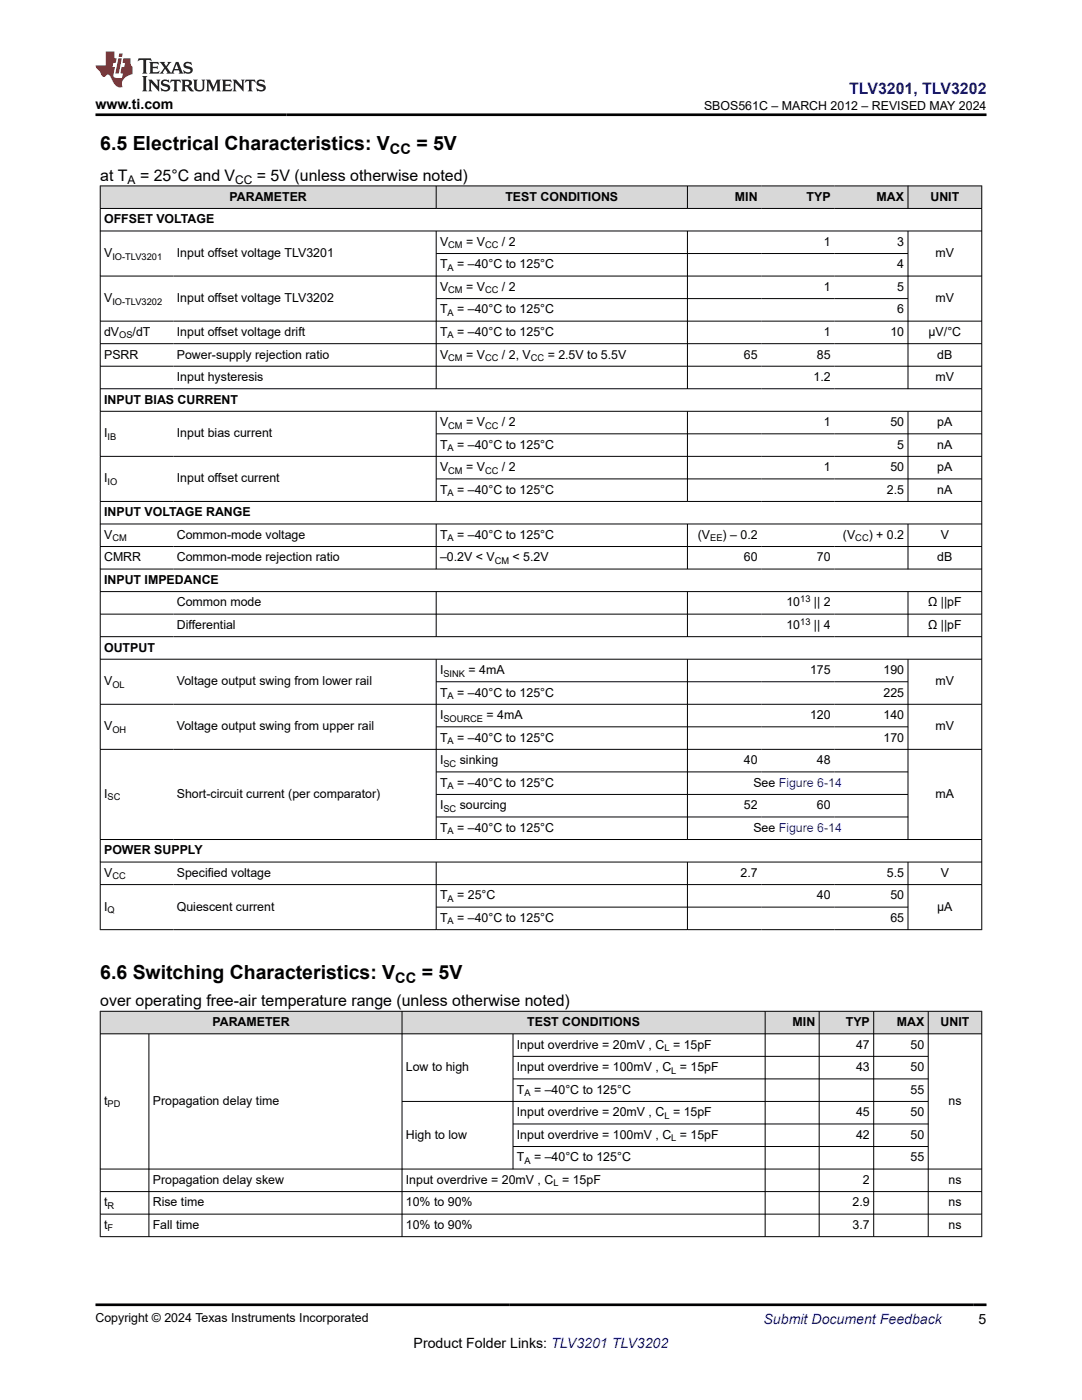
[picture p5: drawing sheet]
<svg xmlns="http://www.w3.org/2000/svg" width="216mm" height="279mm" viewBox="0 0 216 279" stroke-linecap="round" stroke-linejoin="round" font-family="sans-serif">
<defs><g id="words">
<g font-size="3.9">
<text x="20" y="29.9">6.5 Electrical Characteristics: V</text>
<text x="83.1" y="29.9">= 5V</text>
<text x="20" y="195.3">6.6 Switching Characteristics: V</text>
<text x="84.2" y="195.3">= 5V</text>
</g>
<text font-size="3.2" fill="#00f" x="169.4" y="18.7">TLV3201, TLV3202</text>
<g font-size="3.2">
<text x="20" y="36.1">at T</text>
<text x="27.9" y="36.1">= 25°C and V</text>
<text x="51.3" y="36.1">= 5V (unless otherwise noted)</text>
<text x="20" y="200.8">over operating free-air temperature range (unless otherwise noted)</text>
</g>
<g font-size="2.9">
<text x="77.8" y="30.7">CC</text>
<text x="78.9" y="196.1">CC</text>
</g>
<g font-size="2.8">
<text x="19.1" y="21.8">www.ti.com</text>
<text x="82.5" y="269">Product Folder Links: TLV3201 TLV3202</text>
<text x="195.3" y="264.2">5</text>
</g>
<text font-size="2.8" fill="#00f" x="152.4" y="264.2">Submit Document Feedback</text>
<g font-size="2.5">
<text x="140.5" y="21.9">SBOS561C – MARCH 2012 – REVISED MAY 2024</text>
<text x="45.8" y="40.1">PARAMETER</text>
<text x="100.9" y="40.1">TEST CONDITIONS</text>
<text x="146.7" y="40.1">MIN</text>
<text x="161" y="40.1">TYP</text>
<text x="174.9" y="40.1">MAX</text>
<text x="185.7" y="40.1">UNIT</text>
<text x="20.8" y="44.6">OFFSET VOLTAGE</text>
<text x="20.8" y="51.3">V</text>
<text x="35.3" y="51.3">Input offset voltage TLV3201</text>
<text x="87.8" y="49.1">V</text>
<text x="87.8" y="53.6">T</text>
<text x="91.2" y="53.6">= –40°C to 125°C</text>
<text x="93" y="49.1">= V</text>
<text x="100.2" y="49.1">/ 2</text>
<text x="164.4" y="49.1">1</text>
<text x="179" y="49.1">3</text>
<text x="179" y="53.6">4</text>
<text x="186.7" y="51.3">mV</text>
<text x="87.8" y="58.1">V</text>
<text x="93" y="58.1">= V</text>
<text x="100.2" y="58.1">/ 2</text>
<text x="164.4" y="58.1">1</text>
<text x="179" y="58.1">5</text>
<text x="20.8" y="60.3">V</text>
<text x="35.3" y="60.3">Input offset voltage TLV3202</text>
<text x="87.8" y="62.6">T</text>
<text x="91.2" y="62.6">= –40°C to 125°C</text>
<text x="179" y="62.6">6</text>
<text x="186.7" y="60.3">mV</text>
<text x="20.8" y="67.1">dV</text>
<text x="20.8" y="71.5">PSRR</text>
<text x="26.5" y="67.1">/dT</text>
<text x="35.3" y="67.1">Input offset voltage drift</text>
<text x="35.3" y="71.5">Power-supply rejection ratio</text>
<text x="87.8" y="67.1">T</text>
<text x="87.8" y="71.5">V</text>
<text x="91.2" y="67.1">= –40°C to 125°C</text>
<text x="93" y="71.5">= V</text>
<text x="100.2" y="71.5">/ 2, V</text>
<text x="109.3" y="71.5">= 2.5V to 5.5V</text>
<text x="148.4" y="71.5">65</text>
<text x="163" y="71.5">85</text>
<text x="164.4" y="67.1">1</text>
<text x="177.7" y="67.1">10</text>
<text x="185.3" y="67.1">µV/°C</text>
<text x="187" y="71.5">dB</text>
<text x="35.3" y="76">Input hysteresis</text>
<text x="162.3" y="76">1.2</text>
<text x="186.7" y="76">mV</text>
<text x="20.8" y="80.5">INPUT BIAS CURRENT</text>
<text x="20.8" y="87.3">I</text>
<text x="35.3" y="87.3">Input bias current</text>
<text x="87.8" y="85">V</text>
<text x="87.8" y="89.5">T</text>
<text x="91.2" y="89.5">= –40°C to 125°C</text>
<text x="93" y="85">= V</text>
<text x="100.2" y="85">/ 2</text>
<text x="164.4" y="85">1</text>
<text x="177.7" y="85">50</text>
<text x="179" y="89.5">5</text>
<text x="187" y="85">pA</text>
<text x="187" y="89.5">nA</text>
<text x="87.8" y="94">V</text>
<text x="93" y="94">= V</text>
<text x="100.2" y="94">/ 2</text>
<text x="164.4" y="94">1</text>
<text x="177.7" y="94">50</text>
<text x="187" y="94">pA</text>
<text x="20.8" y="96.3">I</text>
<text x="35.3" y="96.3">Input offset current</text>
<text x="87.8" y="98.5">T</text>
<text x="91.2" y="98.5">= –40°C to 125°C</text>
<text x="177" y="98.5">2.5</text>
<text x="187" y="98.5">nA</text>
<text x="20.8" y="103">INPUT VOLTAGE RANGE</text>
<text x="20.8" y="107.5">V</text>
<text x="35.3" y="107.5">Common-mode voltage</text>
<text x="87.8" y="107.5">T</text>
<text x="91.2" y="107.5">= –40°C to 125°C</text>
<text x="139.2" y="107.5">(V</text>
<text x="144.2" y="107.5">) – 0.2</text>
<text x="168.2" y="107.5">(V</text>
<text x="173.3" y="107.5">) + 0.2</text>
<text x="187.7" y="107.5">V</text>
<text x="20.8" y="112">CMRR</text>
<text x="35.3" y="112">Common-mode rejection ratio</text>
<text x="87.8" y="112">–0.2V &lt; V</text>
<text x="102.3" y="112">&lt; 5.2V</text>
<text x="148.4" y="112">60</text>
<text x="163" y="112">70</text>
<text x="187" y="112">dB</text>
<text x="20.8" y="116.5">INPUT IMPEDANCE</text>
<text x="35.3" y="121">Common mode</text>
<text x="35.3" y="125.5">Differential</text>
<text x="156.9" y="121">10</text>
<text x="156.9" y="125.5">10</text>
<text x="162.4" y="121">|| 2</text>
<text x="162.4" y="125.5">|| 4</text>
<text x="185.2" y="121">Ω ||pF</text>
<text x="185.2" y="125.5">Ω ||pF</text>
<text x="20.8" y="130">OUTPUT</text>
<text x="20.8" y="136.8">V</text>
<text x="35.3" y="136.8">Voltage output swing from lower rail</text>
<text x="87.8" y="134.5">I</text>
<text x="93.5" y="134.5">= 4mA</text>
<text x="161.6" y="134.5">175</text>
<text x="176.3" y="134.5">190</text>
<text x="186.7" y="136.8">mV</text>
<text x="87.8" y="139">T</text>
<text x="87.8" y="143.5">I</text>
<text x="91.2" y="139">= –40°C to 125°C</text>
<text x="97.1" y="143.5">= 4mA</text>
<text x="161.6" y="143.5">120</text>
<text x="176.3" y="139">225</text>
<text x="176.3" y="143.5">140</text>
<text x="20.8" y="145.8">V</text>
<text x="35.3" y="145.8">Voltage output swing from upper rail</text>
<text x="87.8" y="148">T</text>
<text x="91.2" y="148">= –40°C to 125°C</text>
<text x="176.3" y="148">170</text>
<text x="186.7" y="145.8">mV</text>
<text x="87.8" y="152.5">I</text>
<text x="91.7" y="152.5">sinking</text>
<text x="148.4" y="152.5">40</text>
<text x="163" y="152.5">48</text>
<text x="20.8" y="159.3">I</text>
<text x="35.3" y="159.3">Short-circuit current (per comparator)</text>
<text x="87.8" y="157">T</text>
<text x="87.8" y="161.5">I</text>
<text x="91.2" y="157">= –40°C to 125°C</text>
<text x="91.7" y="161.5">sourcing</text>
<text x="148.4" y="161.5">52</text>
<text x="150.3" y="157">See Figure 6-14</text>
<text x="163" y="161.5">60</text>
<text x="186.7" y="159.3">mA</text>
<text x="87.8" y="166">T</text>
<text x="91.2" y="166">= –40°C to 125°C</text>
<text x="150.3" y="166">See Figure 6-14</text>
<text x="20.8" y="170.5">POWER SUPPLY</text>
<text x="20.8" y="175">V</text>
<text x="35.3" y="175">Specified voltage</text>
<text x="87.8" y="179.5">T</text>
<text x="91.2" y="179.5">= 25°C</text>
<text x="147.8" y="175">2.7</text>
<text x="163" y="179.5">40</text>
<text x="177" y="175">5.5</text>
<text x="177.7" y="179.5">50</text>
<text x="187.7" y="175">V</text>
<text x="20.8" y="181.7">I</text>
<text x="35.3" y="181.7">Quiescent current</text>
<text x="87.8" y="184">T</text>
<text x="91.2" y="184">= –40°C to 125°C</text>
<text x="177.7" y="184">65</text>
<text x="187" y="181.7">µA</text>
<text x="42.4" y="204.8">PARAMETER</text>
<text x="103.1" y="209.3">Input overdrive = 20mV , C = 15pF</text>
<text x="105.2" y="204.8">TEST CONDITIONS</text>
<text x="158.2" y="204.8">MIN</text>
<text x="168.8" y="204.8">TYP</text>
<text x="170.8" y="209.3">47</text>
<text x="179" y="204.8">MAX</text>
<text x="181.7" y="209.3">50</text>
<text x="187.7" y="204.8">UNIT</text>
<text x="81" y="213.8">Low to high</text>
<text x="103.1" y="213.8">Input overdrive = 100mV , C = 15pF</text>
<text x="170.8" y="213.8">43</text>
<text x="181.7" y="213.8">50</text>
<text x="20.8" y="220.5">t</text>
<text x="30.5" y="220.5">Propagation delay time</text>
<text x="103.1" y="218.3">T</text>
<text x="106.6" y="218.3">= –40°C to 125°C</text>
<text x="181.7" y="218.3">55</text>
<text x="189.3" y="220.5">ns</text>
<text x="81" y="227.3">High to low</text>
<text x="103.1" y="222.8">Input overdrive = 20mV , C = 15pF</text>
<text x="103.1" y="227.3">Input overdrive = 100mV , C = 15pF</text>
<text x="170.8" y="222.8">45</text>
<text x="170.8" y="227.3">42</text>
<text x="181.7" y="222.8">50</text>
<text x="181.7" y="227.3">50</text>
<text x="103.1" y="231.8">T</text>
<text x="106.6" y="231.8">= –40°C to 125°C</text>
<text x="181.7" y="231.8">55</text>
<text x="30.5" y="236.3">Propagation delay skew</text>
<text x="81" y="236.3">Input overdrive = 20mV , C = 15pF</text>
<text x="172.2" y="236.3">2</text>
<text x="189.3" y="236.3">ns</text>
<text x="20.8" y="240.8">t</text>
<text x="20.8" y="245.3">t</text>
<text x="30.5" y="240.8">Rise time</text>
<text x="30.5" y="245.3">Fall time</text>
<text x="81" y="240.8">10% to 90%</text>
<text x="81" y="245.3">10% to 90%</text>
<text x="170.1" y="240.8">2.9</text>
<text x="170.1" y="245.3">3.7</text>
<text x="189.3" y="240.8">ns</text>
<text x="189.3" y="245.3">ns</text>
<text x="19.1" y="263.9">Copyright © 2024 Texas Instruments Incorporated</text>
</g>
<g font-size="2.4">
<text x="25.5" y="36.7">A</text>
<text x="46.9" y="36.7">CC</text>
</g>
<g font-size="1.9">
<text x="22.4" y="51.8">IO-TLV3201</text>
<text x="89.5" y="49.6">CM</text>
<text x="96.8" y="49.6">CC</text>
<text x="89.3" y="54.1">A</text>
<text x="89.5" y="58.5">CM</text>
<text x="96.8" y="58.5">CC</text>
<text x="22.4" y="60.8">IO-TLV3202</text>
<text x="89.3" y="63">A</text>
<text x="23.8" y="67.5">OS</text>
<text x="89.3" y="67.5">A</text>
<text x="89.5" y="72">CM</text>
<text x="96.8" y="72">CC</text>
<text x="105.9" y="72">CC</text>
<text x="21.5" y="87.8">IB</text>
<text x="89.5" y="85.5">CM</text>
<text x="96.8" y="85.5">CC</text>
<text x="89.3" y="90">A</text>
<text x="89.5" y="94.5">CM</text>
<text x="96.8" y="94.5">CC</text>
<text x="21.5" y="96.8">IO</text>
<text x="89.3" y="99">A</text>
<text x="22.4" y="108">CM</text>
<text x="89.3" y="108">A</text>
<text x="98.7" y="112.5">CM</text>
<text x="141.7" y="108">EE</text>
<text x="170.7" y="108">CC</text>
<text x="159.7" y="120.2">13</text>
<text x="159.7" y="124.7">13</text>
<text x="22.4" y="137.3">OL</text>
<text x="88.5" y="135">SINK</text>
<text x="89.3" y="139.5">A</text>
<text x="22.4" y="146.3">OH</text>
<text x="88.5" y="144">SOURCE</text>
<text x="89.3" y="148.5">A</text>
<text x="88.5" y="153">SC</text>
<text x="21.5" y="159.8">SC</text>
<text x="89.3" y="157.5">A</text>
<text x="88.5" y="162">SC</text>
<text x="89.3" y="166.5">A</text>
<text x="22.4" y="175.5">CC</text>
<text x="89.3" y="180">A</text>
<text x="21.5" y="182.2">Q</text>
<text x="89.3" y="184.5">A</text>
<text x="132.6" y="209.8">L</text>
<text x="133.9" y="214.3">L</text>
<text x="21.5" y="221">PD</text>
<text x="104.6" y="218.8">A</text>
<text x="132.6" y="223.3">L</text>
<text x="133.9" y="227.8">L</text>
<text x="104.6" y="232.3">A</text>
<text x="110.4" y="236.8">L</text>
<text x="21.5" y="241.3">R</text>
<text x="21.5" y="245.8">F</text>
</g>
</g></defs>
<g fill="#d8d8d8">
<path d="M20 37.1h175.9v4.5h-175.9z" fill-rule="evenodd"/>
<path d="M20.1 37.2h66.9v4.3h-66.9z" fill-rule="evenodd"/>
<path d="M87.1 37.2h50v4.3h-50z" fill-rule="evenodd"/>
<path d="M137.2 37.2h14.7v4.3h-14.7z" fill-rule="evenodd"/>
<path d="M151.9 37.2h14.6v4.3h-14.6z" fill-rule="evenodd"/>
<path d="M166.5 37.2h14.6v4.3h-14.6z" fill-rule="evenodd"/>
<path d="M181.2 37.2h14.6v4.3h-14.6z" fill-rule="evenodd"/>
</g>
<g fill="none" stroke="#000" stroke-width=".2">
<path d="M19.9 37.1h176.1M20 37v148.6M87 37v4.7M137.2 37v4.7M181.2 37v4.7M195.9 37v148.6M19.9 41.6h176.1M19.9 46.1h176.1M19.9 55.1h176.1M87 46.1v31.5M87 50.6h94.2M87 59.6h94.2"/>
<path d="M137.2 46.1v31.5M181.2 46.1v31.5M19.9 64.1h176.1M19.9 68.6h176.1M19.9 73.1h176.1M19.9 77.6h176.1M19.9 82.1h176.1M19.9 91.1h176.1M87 82.1v18M87 86.6h109M87 95.6h109M137.2 82.1v18"/>
<path d="M181.2 82.1v18M19.9 100.1h176.1M19.9 104.6h176.1M19.9 109.1h176.1M19.9 113.6h176.1M19.9 118.1h176.1M87 104.6v9M87 118.1v9M137.2 104.6v9M137.2 118.1v9M181.2 104.6v9M181.2 118.1v9"/>
<path d="M19.9 122.6h176.1M19.9 127.1h176.1M19.9 131.6h176.1M87 131.6v36M87 136.1h94.2M137.2 131.6v36M181.2 131.6v36M19.9 140.6h176.1M19.9 149.6h176.1M87 145.1h94.2M87 154h94.2M87 158.5h94.2"/>
<path d="M19.9 167.5h176.1M19.9 172h176.1M19.9 176.5h176.1M87 172v13.6M87 163h94.2M137.2 172v13.6M181.2 172v13.6M19.9 185.5h176.1M87 181h94.2"/>
</g>
<g fill="#d8d8d8">
<path d="M20 201.8h175.9v4.5h-175.9z" fill-rule="evenodd"/>
<path d="M20.1 201.9h60.1v4.4h-60.1z" fill-rule="evenodd"/>
<path d="M80.3 201.9h72.3v4.4h-72.3z" fill-rule="evenodd"/>
<path d="M152.7 201.9h10.7v4.4h-10.7z" fill-rule="evenodd"/>
<path d="M163.5 201.9h10.8v4.4h-10.8z" fill-rule="evenodd"/>
<path d="M174.4 201.9h10.8v4.4h-10.8z" fill-rule="evenodd"/>
<path d="M185.3 201.9h10.5v4.4h-10.5z" fill-rule="evenodd"/>
</g>
<g fill="none" stroke="#000" stroke-width=".2">
<path d="M19.9 201.8h176.1M19.9 206.3h176.1M20 201.8v45.1M29.7 206.3v40.6M80.2 201.8v45.1M80.2 219.8h105.1M102.4 206.3v27.1M102.4 210.8h82.9M102.4 215.3h82.9M152.7 201.8v45.1M163.5 201.8v45.1M174.3 201.8v45.1"/>
<path d="M185.2 201.8v45.1M195.9 201.8v45.1M19.9 233.3h176.1M19.9 237.8h176.1M102.4 224.3h82.9M102.4 228.8h82.9M19.9 242.3h176.1M19.9 246.8h176.1"/>
</g>
<path d="M27.7 11.6l-.2 .6 .5-.2h.6v.1v2.2l-.2 .4h1l-.2-.4v-2.2v-.1h.5l.5 .2-.1-.6zM29.8 12.4l.2 .3v1.6l-.2 .4h1.9l.1-.6a1.08 1.08 0 0 1-1.3 .2v-.7h.6l.4 .2v-.7l-.4 .2h-.6v-.5l.2-.2a1 1 0 0 1 1 .3l-.1-.5zM31.8 12.4l1 1.1-1 1.2h.9l-.2-.2 .4-.8 .5 .8-.2 .2h1.6l-.2-.2 .1-.5h1l.1 .5-.1 .2h.9l-.2-.4-.8-1.9h-.5l-1 2.1-.8-1.1 .9-1h-.8l.2 .2-.5 .6-.3-.6 .1-.2zM35.2 12.8l.4 1h-.8zM36.8 12.5a.65 .65 0 0 0-.2 .7 .65 .65 0 0 0 .6 .5l.7 .1 .1 .3a.79 .79 0 0 1-.7 .4 .79 .79 0 0 1-.7-.5l.1 .7 .2-.1a.93 .93 0 0 0 1.1 0 .93 .93 0 0 0 .4-.9 1.46 1.46 0 0 0-1.2-.6l-.1-.3a1.09 1.09 0 0 1 1.2 .2l-.2-.6-.1 .1-.6-.2zM28.4 15.2l.2 .4v2.2l-.2 .4h1l-.2-.4v-2.2l.2-.4zM29.6 15.9l.2 .4v1.5l-.2 .4h.8l-.3-.4v-1.3l1.7 1.8v-2l.2-.4h-.8l.2 .2 .1 1.1-1.2-1.3zM32.3 16a.65 .65 0 0 0-.2 .8 .65 .65 0 0 0 .7 .4l.6 .2 .1 .2a.79 .79 0 0 1-.7 .4 .79 .79 0 0 1-.7-.5l.1 .7 .2-.1a.93 .93 0 0 0 1.1 .1 .93 .93 0 0 0 .4-1 1.46 1.46 0 0 0-1.2-.5l-.1-.4a1.09 1.09 0 0 1 1.2 .2l-.2-.6-.1 .1-.6-.1zM34.1 15.9l-.1 .6a.63 .63 0 0 1 .7-.3l.1 1.6-.3 .4h1l-.2-.4v-1.6a.66 .66 0 0 1 .8 .3l-.1-.6zM36.2 15.9l.2 .4v1.5l-.2 .4h.9l-.2-.2v-.7h.5l.1 .2a.79 .79 0 0 0 1.2 .6l-1-.9a.61 .61 0 0 0 .6-.6 .61 .61 0 0 0-.5-.7zM36.9 16.2h.2a.47 .47 0 0 1 .5 .1 .47 .47 0 0 1 .1 .5l-.2 .1-.6 .1zM38.5 15.9l.2 .2a2.27 2.27 0 0 0 .4 2 1.04 1.04 0 0 0 1.7-.7v-1.3l.2-.2h-.8l.2 .4v1.1a.6 .6 0 0 1-.6 .6 .6 .6 0 0 1-.6-.6v-1.1l.3-.4zM41.1 15.9l.2 .4v1.5l-.2 .4h.7l-.2-.4v-1.4l.9 1.9 .8-1.9v1.4l-.2 .4h1l-.3-.4v-1.5l.3-.4h-.8l-.7 1.5-.7-1.5zM44.3 15.9l.2 .4v1.5l-.2 .4h1.9l.1-.6a1.09 1.09 0 0 1-1.3 .2v-.7h.6l.4 .2v-.6l-.4 .2h-.6v-.6l.2-.1a1.01 1.01 0 0 1 1 .3l-.1-.6zM46.4 15.9l.3 .4v1.5l-.3 .4h.8l-.2-.4v-1.3l1.6 1.8v-2l.2-.4h-.7l.2 .2v1.1l-1.2-1.3zM49 15.9l-.1 .6a.63 .63 0 0 1 .8-.3v1.6l-.3 .4h1l-.2-.4v-1.6a.66 .66 0 0 1 .8 .3l-.1-.6zM51.4 16a.65 .65 0 0 0-.2 .8 .65 .65 0 0 0 .6 .4l.6 .2 .2 .2a.79 .79 0 0 1-.8 .4 .79 .79 0 0 1-.6-.5l.1 .7 .2-.1a.93 .93 0 0 0 1 .1 .93 .93 0 0 0 .5-1 1.46 1.46 0 0 0-1.3-.5l-.1-.4a1.09 1.09 0 0 1 1.3 .2l-.2-.6-.2 .1-.5-.1z" fill="#231f20"/>
<path d="M21.1 10.3v2.7h-2.1l.1 .4 .9 1a.95 .95 0 0 0 .9 .9 .59 .59 0 0 1 .6-.4 .59 .59 0 0 1 .5 .3l.4 .8a1.59 1.59 0 0 0 2.1 1.4 1.61 1.61 0 0 1 1-2.3l1-.3-.1-1.5a1.59 1.59 0 0 1-.4-1.7h-1.4l-.2 .9h.5l-.1 .9h-.5l-.2 .9v.3l.4 .1-.2 .9h-.6a.73 .73 0 0 1-1.1-.7l.3-1.5h-.5l.2-.9h.5l.2-.9h-.5v-1.3zM23.6 11.6l-.6 3.1h.7l.6-3.1zM23.8 10.7l-.1 .6h.7l.1-.6z" fill="#ed1c24"/>
<path d="M19.1 22.9h177.8M19.1 260.4h177.8" fill="none" stroke="#000" stroke-width=".53"/>
<use href="#words"/>
</svg>
